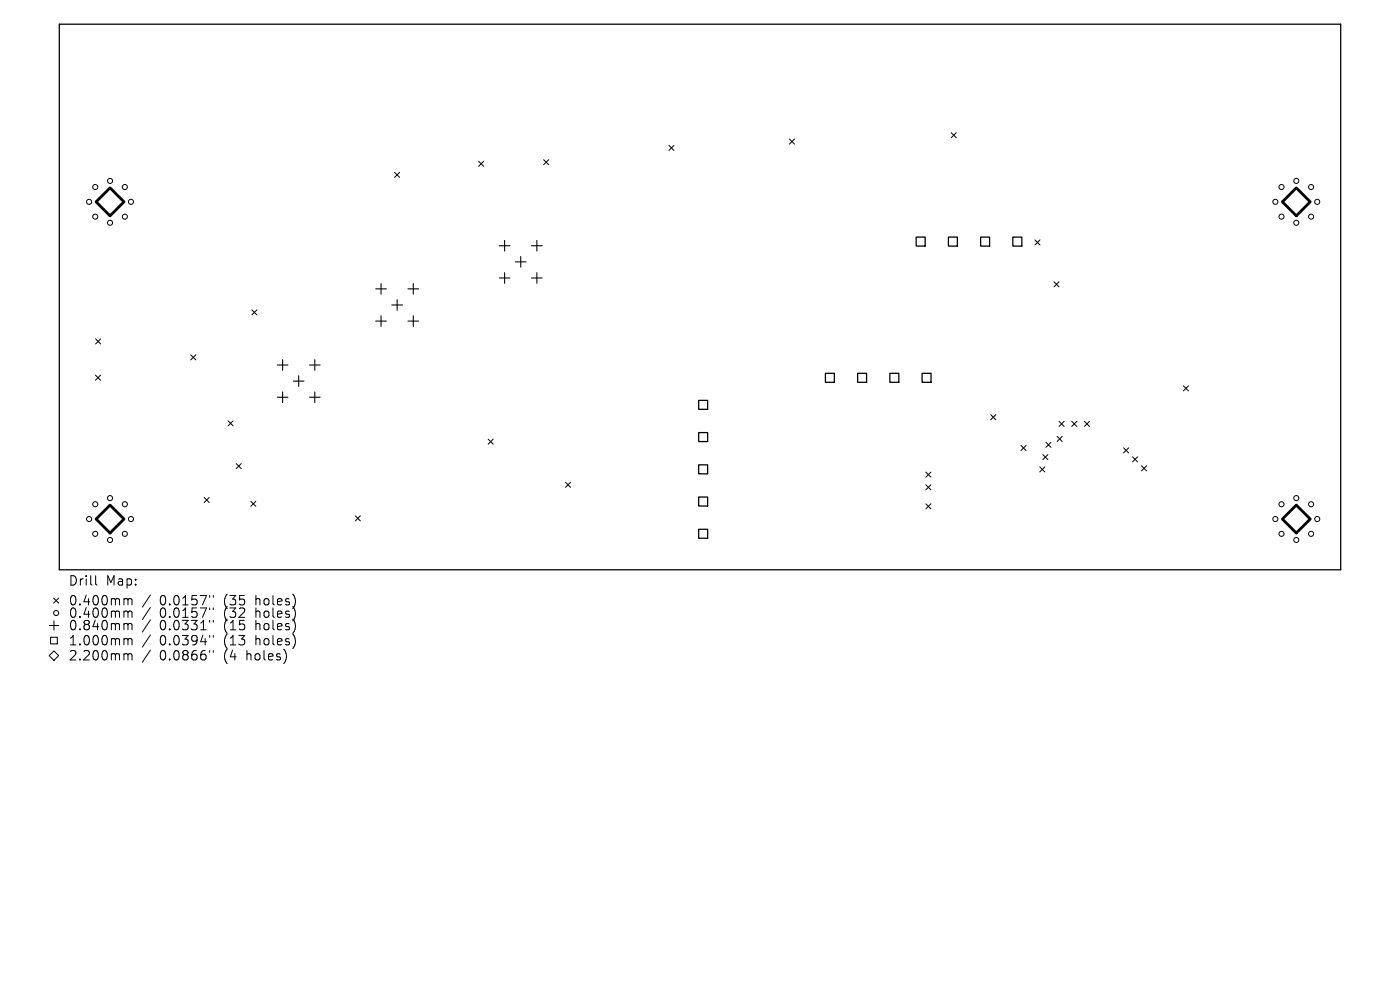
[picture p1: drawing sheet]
<svg xmlns="http://www.w3.org/2000/svg" width="297mm" height="210mm" viewBox="0 0 297 210" stroke-linecap="round" stroke-linejoin="round" font-family="sans-serif">
<defs><g id="words">
<g font-size="2.8">
<text x="14.4" y="124.5">Drill</text>
<text x="22.5" y="124.5">Map:</text>
<text x="14.4" y="128.7">0.400mm</text>
<text x="14.4" y="131.3">0.400mm</text>
<text x="33.9" y="128.7">0.0157&quot;</text>
<text x="33.9" y="131.3">0.0157&quot;</text>
<text x="47.6" y="128.7">(35</text>
<text x="47.6" y="131.3">(32</text>
<text x="54.5" y="128.7">holes)</text>
<text x="54.5" y="131.3">holes)</text>
<text x="14.4" y="134">0.840mm</text>
<text x="14.4" y="137.2">1.000mm</text>
<text x="33.9" y="134">0.0331&quot;</text>
<text x="33.9" y="137.2">0.0394&quot;</text>
<text x="47.6" y="134">(15</text>
<text x="47.6" y="137.2">(13</text>
<text x="54.5" y="134">holes)</text>
<text x="54.5" y="137.2">holes)</text>
<text x="14.4" y="140.4">2.200mm</text>
<text x="33.9" y="140.4">0.0866&quot;</text>
<text x="47.6" y="140.4">(4</text>
<text x="52.6" y="140.4">holes)</text>
</g>
</g></defs>
<g fill="none" stroke="#000" stroke-width=".27">
<path d="M12.6 5.1h271.8v115.8h-271.8zM194.4 50.3h1.9v1.9h-1.9zM201.2 50.3h1.9v1.9h-1.9zM208 50.3h1.9v1.9h-1.9zM214.9 50.3h1.9v1.9h-1.9zM175.1 79.2h1.9v1.9h-1.9zM181.9 79.2h1.9v1.9h-1.9zM188.8 79.2h1.9v1.9h-1.9zM195.6 79.2h1.9v1.9h-1.9zM148.2 84.9h1.9v1.9h-1.9zM148.2 91.8h1.9v1.9h-1.9zM148.2 98.6h1.9v1.9h-1.9z"/>
<path d="M148.2 105.4h1.9v1.9h-1.9zM148.2 112.3h1.9v1.9h-1.9z"/>
</g>
<g fill="none" stroke="#000" stroke-width=".21">
<path d="M83.7 36.6l1.1 1M84.8 36.6l-1.1 1M101.5 34.2l1.1 1.1M102.6 34.2l-1.1 1.1M115.3 33.9l1.1 1M116.4 33.9l-1.1 1M141.9 30.8l1.1 1.1M143 30.8l-1.1 1.1M167.5 29.5l1.1 1.1M168.6 29.5l-1.1 1.1M201.8 28.1l1.1 1.1M202.9 28.1l-1.1 1.1"/>
<path d="M219.6 50.9l1 1.1M220.6 50.9l-1 1.1M223.6 59.8l1.1 1M224.7 59.8l-1.1 1M20.3 79.6l1 1.1M20.3 71.9l1.1 1.1M21.3 79.6l-1 1.1M21.4 71.9l-1.1 1.1M40.5 75.3l1 1.1M41.5 75.3l-1 1.1M53.4 65.7l1.1 1.1M54.5 65.7l-1.1 1.1"/>
<path d="M48.4 89.3l1.1 1M49.5 89.3l-1.1 1M50.1 98.3l1.1 1.1M51.2 98.3l-1.1 1.1M103.6 93.1l1 1.1M104.6 93.1l-1 1.1M210.2 88l1.1 1M211.3 88l-1.1 1M216.6 94.5l1.1 1.1M217.7 94.5l-1.1 1.1M220.6 99l1.1 1.1M221.2 96.4l1.1 1.1"/>
<path d="M221.7 99l-1.1 1.1M221.9 93.8l1.1 1.1M222.3 96.4l-1.1 1.1M223 93.8l-1.1 1.1M224.3 92.6l1 1M224.7 89.4l1.1 1.1M225.3 92.6l-1 1M225.8 89.4l-1.1 1.1M227.4 89.4l1 1.1M228.4 89.4l-1 1.1M230.1 89.4l1 1.1M231.1 89.4l-1 1.1"/>
<path d="M238.4 95l1 1.1M239.4 95l-1 1.1M240.3 96.9l1 1.1M241.3 96.9l-1 1.1M242.2 98.8l1 1.1M243.2 98.8l-1 1.1M251 81.8l1.1 1.1M252.1 81.8l-1.1 1.1M43.3 105.5l1.1 1.1M44.4 105.5l-1.1 1.1M53.2 106.3l1.1 1.1M54.3 106.3l-1.1 1.1"/>
<path d="M75.4 109.4l1 1.1M76.4 109.4l-1 1.1M120 102.3l1 1.1M121 102.3l-1 1.1M196.4 100.1l1.1 1.1M196.4 102.8l1.1 1.1M196.4 106.9l1.1 1.1M197.5 100.1l-1.1 1.1M197.5 102.8l-1.1 1.1M197.5 106.9l-1.1 1.1M10.4 139.1l1-1 1 1-1 1zM10.4 132.7h2"/>
<path d="M10.7 135.2h1.5v1.4h-1.5zM11.4 126.9l1 1M11.4 131.7v2M12.4 126.9l-1 1M20.3 122.1v1.7l.3 .3M26.6 127l.5 .1v.2M26.6 129.6h.3l.2 .3M26.6 132.3h.3l.2 .3M26.6 135.5l.5 .1v.2M26.6 138.7h.3l.2 .3M27.1 127.3l.3-.3 .5 .1 .1 1.2M27.1 127.3v1"/>
<path d="M27.1 129.9v1.1M27.1 132.6v1M27.1 135.8v1M27.1 139v1M27.1 129.9l.3-.3 .5 .1 .1 1.3M27.1 132.6l.3-.3 .5 .1 .1 1.2M27.1 135.8l.3-.3 .5 .1 .1 1.2M27.1 139l.3-.3 .5 .1 .1 1.2M31.9 126.2l-1.7 2.6M31.9 128.9l-1.7 2.5M31.9 131.5l-1.7 2.6M31.9 134.7l-1.7 2.6"/>
<path d="M31.9 137.9l-1.7 2.6M44.5 126.3v.4M44.5 129v.3M44.5 131.6v.4M44.5 134.8v.4M44.5 138v.4M45.2 126.3v.4M45.2 129v.3M45.2 131.6v.4M45.2 134.8v.4M45.2 138v.4"/>
<circle cx="20.2" cy="39.7" r=".54"/>
<circle cx="23.3" cy="38.4" r=".54"/>
<circle cx="26.5" cy="39.7" r=".54"/>
<circle cx="271.9" cy="39.7" r=".54"/>
<circle cx="275" cy="38.4" r=".54"/>
<circle cx="278.1" cy="39.7" r=".54"/>
<circle cx="18.9" cy="42.8" r=".54"/>
<circle cx="20.2" cy="46" r=".54"/>
<circle cx="23.3" cy="47.3" r=".54"/>
<circle cx="26.5" cy="46" r=".54"/>
<circle cx="27.8" cy="42.8" r=".54"/>
<circle cx="270.6" cy="42.8" r=".54"/>
<circle cx="271.9" cy="46" r=".54"/>
<circle cx="275" cy="47.3" r=".54"/>
<circle cx="278.1" cy="46" r=".54"/>
<circle cx="279.4" cy="42.8" r=".54"/>
<circle cx="18.9" cy="110.1" r=".54"/>
<circle cx="20.2" cy="107" r=".54"/>
<circle cx="20.2" cy="113.2" r=".54"/>
<circle cx="23.3" cy="105.7" r=".54"/>
<circle cx="23.3" cy="114.5" r=".54"/>
<circle cx="26.5" cy="107" r=".54"/>
<circle cx="26.5" cy="113.2" r=".54"/>
<circle cx="27.8" cy="110.1" r=".54"/>
<circle cx="270.6" cy="110.1" r=".54"/>
<circle cx="271.9" cy="107" r=".54"/>
<circle cx="271.9" cy="113.2" r=".54"/>
<circle cx="275" cy="105.7" r=".54"/>
<circle cx="275" cy="114.5" r=".54"/>
<circle cx="278.1" cy="107" r=".54"/>
<circle cx="278.1" cy="113.2" r=".54"/>
<circle cx="279.4" cy="110.1" r=".54"/>
<circle cx="11.9" cy="130" r=".54"/>
</g>
<g fill="none" stroke="#000" stroke-width=".23">
<path d="M105.9 52.1h2.3M105.9 59h2.3M107.1 51v2.3M107.1 57.8v2.3M109.3 55.5h2.3M110.5 54.4v2.3M112.8 52.1h2.2M112.8 59h2.2M113.9 51v2.3M113.9 57.8v2.3M58.8 77.4h2.3M60 76.3v2.3"/>
<path d="M63.4 79.7v2.3M65.7 77.4h2.2M66.8 76.3v2.3M79.7 61.3h2.3M79.7 68.1h2.3M80.8 60.1v2.3M80.8 67v2.2M83.1 64.7h2.3M84.3 63.6v2.2M86.5 61.3h2.3M86.5 68.1h2.3M87.7 60.1v2.3"/>
<path d="M87.7 67v2.2M58.8 84.3h2.3M60 83.1v2.3M62.2 80.8h2.3M65.7 84.3h2.2M66.8 83.1v2.3"/>
</g>
<path d="M20.4 42.8l2.9-2.9 3 2.9-3 3zM272 42.8l3-2.9 3 2.9-3 3zM20.4 110.1l2.9-3 3 3-3 3zM272 110.1l3-3 3 3-3 3z" fill="none" stroke="#000" stroke-width=".59"/>
<use href="#words"/>
</svg>
